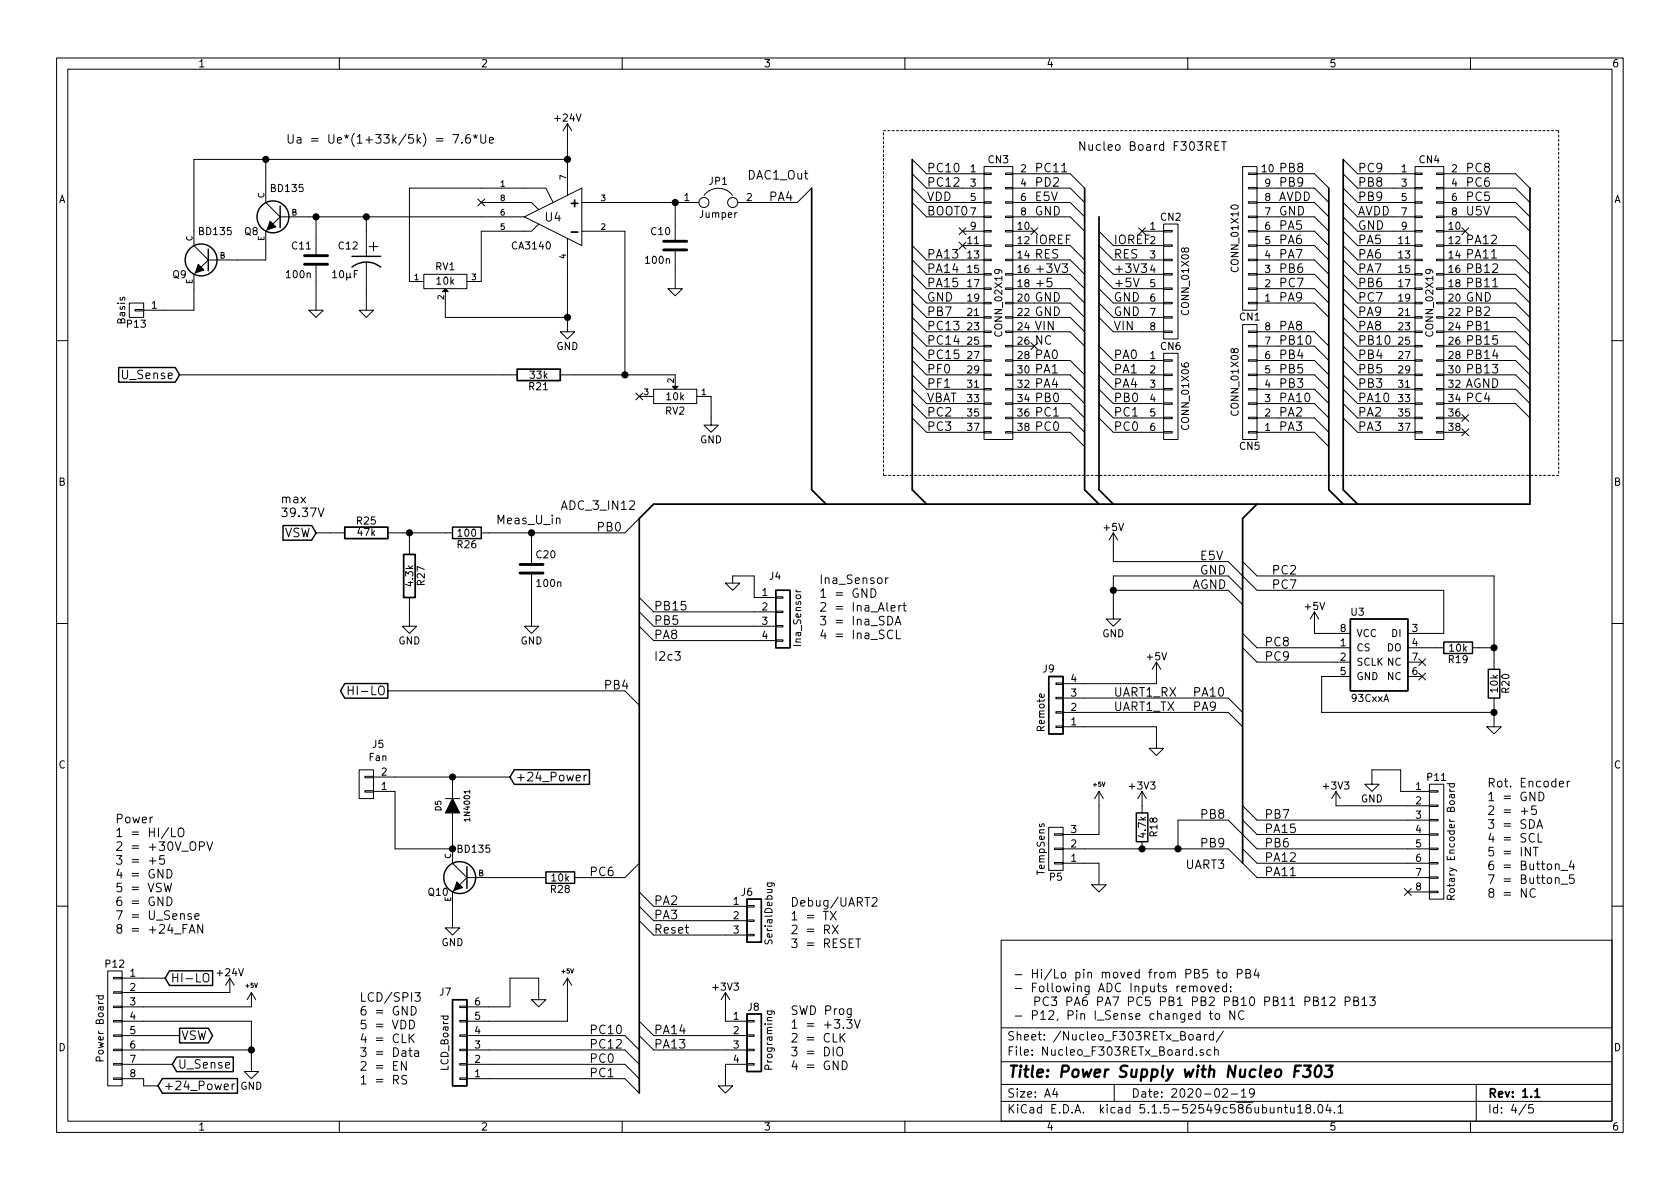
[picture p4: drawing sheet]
<svg xmlns="http://www.w3.org/2000/svg" width="297mm" height="210mm" viewBox="0 0 297 210" stroke-linecap="round" stroke-linejoin="round" font-family="sans-serif">
<defs><g id="words">
<g font-size="2.8">
<text x="65.2" y="44.5">+</text>
<text x="178" y="190.5">Title: Power Supply with Nucleo F303</text>
</g>
<g font-size="2.1">
<text x="59.7" y="25.4">Ua = Ue*(1+33k/5k) = 7.6*Ue</text>
<text x="190.5" y="26.7">Nucleo Board F303RET</text>
<text x="132.1" y="31.7">DAC1_Out</text>
<text x="135.9" y="35.6">PA4</text>
<text x="163.8" y="30.5">PC10</text>
<text x="163.8" y="33">PC12</text>
<text x="163.8" y="35.6">VDD</text>
<text x="182.9" y="35.6">E5V</text>
<text x="182.9" y="33">PD2</text>
<text x="182.9" y="30.5">PC11</text>
<text x="226.1" y="35.6">AVDD</text>
<text x="226.1" y="33">PB9</text>
<text x="226.1" y="30.5">PB8</text>
<text x="240" y="30.5">PC9</text>
<text x="240" y="33">PB8</text>
<text x="240" y="35.6">PB9</text>
<text x="259.1" y="30.5">PC8</text>
<text x="259.1" y="33">PC6</text>
<text x="259.1" y="35.6">PC5</text>
<text x="96.4" y="39.2">U4</text>
<text x="101" y="36.6">+</text>
<text x="101.2" y="41.7">-</text>
<text x="163.8" y="38.1">BOOT0</text>
<text x="182.9" y="38.1">GND</text>
<text x="226.1" y="40.6">PA5</text>
<text x="226.1" y="38.1">GND</text>
<text x="240" y="40.6">GND</text>
<text x="240" y="38.1">AVDD</text>
<text x="259.1" y="38.1">U5V</text>
<text x="163.8" y="45.7">PA13</text>
<text x="182.9" y="43.2">IOREF</text>
<text x="182.9" y="45.7">RES</text>
<text x="196.8" y="45.7">RES</text>
<text x="196.8" y="43.2">IOREF</text>
<text x="226.1" y="45.7">PA7</text>
<text x="226.1" y="43.2">PA6</text>
<text x="240" y="43.2">PA5</text>
<text x="240" y="45.7">PA6</text>
<text x="259.1" y="43.2">PA12</text>
<text x="259.1" y="45.7">PA11</text>
<text x="163.8" y="48.3">PA14</text>
<text x="163.8" y="50.8">PA15</text>
<text x="163.8" y="53.3">GND</text>
<text x="182.9" y="53.3">GND</text>
<text x="182.9" y="50.8">+5</text>
<text x="182.9" y="48.3">+3V3</text>
<text x="196.8" y="53.3">GND</text>
<text x="196.8" y="50.8">+5V</text>
<text x="196.8" y="48.3">+3V3</text>
<text x="226.1" y="50.8">PC7</text>
<text x="226.1" y="48.3">PB6</text>
<text x="226.1" y="53.3">PA9</text>
<text x="240" y="53.3">PC7</text>
<text x="240" y="50.8">PB6</text>
<text x="240" y="48.3">PA7</text>
<text x="259.1" y="50.8">PB11</text>
<text x="259.1" y="53.3">GND</text>
<text x="259.1" y="48.3">PB12</text>
<text x="163.8" y="55.9">PB7</text>
<text x="163.8" y="58.4">PC13</text>
<text x="182.9" y="58.4">VIN</text>
<text x="182.9" y="55.9">GND</text>
<text x="196.8" y="55.9">GND</text>
<text x="196.8" y="58.4">VIN</text>
<text x="226.1" y="58.4">PA8</text>
<text x="240" y="58.4">PA8</text>
<text x="240" y="55.9">PA9</text>
<text x="259.1" y="55.9">PB2</text>
<text x="259.1" y="58.4">PB1</text>
<text x="163.8" y="63.5">PC15</text>
<text x="163.8" y="61">PC14</text>
<text x="182.9" y="63.5">PA0</text>
<text x="182.9" y="61">NC</text>
<text x="196.8" y="63.5">PA0</text>
<text x="226.1" y="63.5">PB4</text>
<text x="226.1" y="61">PB10</text>
<text x="240" y="63.5">PB4</text>
<text x="240" y="61">PB10</text>
<text x="259.1" y="61">PB15</text>
<text x="259.1" y="63.5">PB14</text>
<text x="21.9" y="67.1">U_Sense</text>
<text x="163.8" y="71.1">VBAT</text>
<text x="163.8" y="68.6">PF1</text>
<text x="163.8" y="66">PF0</text>
<text x="182.9" y="66">PA1</text>
<text x="182.9" y="71.1">PB0</text>
<text x="182.9" y="68.6">PA4</text>
<text x="196.8" y="66">PA1</text>
<text x="196.8" y="71.1">PB0</text>
<text x="196.8" y="68.6">PA4</text>
<text x="226.1" y="71.1">PA10</text>
<text x="226.1" y="68.6">PB3</text>
<text x="226.1" y="66">PB5</text>
<text x="240" y="71.1">PA10</text>
<text x="240" y="68.6">PB3</text>
<text x="240" y="66">PB5</text>
<text x="259.1" y="66">PB13</text>
<text x="259.1" y="68.6">AGND</text>
<text x="259.1" y="71.1">PC4</text>
<text x="163.8" y="73.7">PC2</text>
<text x="163.8" y="76.2">PC3</text>
<text x="182.9" y="76.2">PC0</text>
<text x="182.9" y="73.7">PC1</text>
<text x="196.8" y="76.2">PC0</text>
<text x="196.8" y="73.7">PC1</text>
<text x="226.1" y="76.2">PA3</text>
<text x="226.1" y="73.7">PA2</text>
<text x="240" y="76.2">PA3</text>
<text x="240" y="73.7">PA2</text>
<text x="49.5" y="89">max</text>
<text x="49.5" y="91.4">39.37V</text>
<text x="50.1" y="95">VSW</text>
<text x="87.6" y="92.7">Meas_U_in</text>
<text x="99.1" y="90.2">ADC_3_IN12</text>
<text x="105.4" y="94">PB0</text>
<text x="212.1" y="99.1">E5V</text>
<text x="212.1" y="101.6">GND</text>
<text x="224.8" y="101.6">PC2</text>
<text x="115.6" y="107.9">PB15</text>
<text x="144.8" y="103.3">Ina_Sensor</text>
<text x="144.8" y="105.7">1 = GND</text>
<text x="210.8" y="104.1">AGND</text>
<text x="224.8" y="104.1">PC7</text>
<text x="115.6" y="113">PA8</text>
<text x="115.6" y="110.5">PB5</text>
<text x="144.8" y="108.1">2 = Ina_Alert</text>
<text x="144.8" y="110.6">3 = Ina_SDA</text>
<text x="144.8" y="113">4 = Ina_SCL</text>
<text x="115.6" y="116.8">I2c3</text>
<text x="223.5" y="116.8">PC9</text>
<text x="223.5" y="114.3">PC8</text>
<text x="62.6" y="122.9">HI-LO</text>
<text x="106.7" y="121.9">PB4</text>
<text x="196.8" y="125.7">UART1_TX</text>
<text x="196.8" y="123.2">UART1_RX</text>
<text x="210.8" y="125.7">PA9</text>
<text x="210.8" y="123.2">PA10</text>
<text x="91.1" y="138.2">+24_Power</text>
<text x="262.9" y="139.2">Rot. Encoder</text>
<text x="262.9" y="141.7">1 = GND</text>
<text x="20.3" y="145.6">Power</text>
<text x="20.3" y="148">1 = HI/LO</text>
<text x="212.1" y="149.9">PB9</text>
<text x="212.1" y="144.8">PB8</text>
<text x="223.5" y="149.9">PB6</text>
<text x="223.5" y="144.8">PB7</text>
<text x="223.5" y="147.3">PA15</text>
<text x="262.9" y="144.1">2 = +5</text>
<text x="262.9" y="146.6">3 = SDA</text>
<text x="262.9" y="149">4 = SCL</text>
<text x="20.3" y="150.5">2 = +30V_OPV</text>
<text x="20.3" y="152.9">3 = +5</text>
<text x="20.3" y="155.3">4 = GND</text>
<text x="104.1" y="154.9">PC6</text>
<text x="209.5" y="153.7">UART3</text>
<text x="223.5" y="152.4">PA12</text>
<text x="223.5" y="154.9">PA11</text>
<text x="262.9" y="151.4">5 = INT</text>
<text x="262.9" y="153.9">6 = Button_4</text>
<text x="20.3" y="157.8">5 = VSW</text>
<text x="20.3" y="160.2">6 = GND</text>
<text x="115.6" y="160">PA2</text>
<text x="139.7" y="160.3">Debug/UART2</text>
<text x="262.9" y="156.3">7 = Button_5</text>
<text x="262.9" y="158.7">8 = NC</text>
<text x="20.3" y="162.7">7 = U_Sense</text>
<text x="20.3" y="165.1">8 = +24_FAN</text>
<text x="115.6" y="165.1">Reset</text>
<text x="115.6" y="162.6">PA3</text>
<text x="139.7" y="162.8">1 = TX</text>
<text x="139.7" y="165.2">2 = RX</text>
<text x="139.7" y="167.6">3 = RESET</text>
<text x="30.1" y="173.7">HI-LO</text>
<text x="179.1" y="173">- Hi/Lo pin moved from PB5 to PB4</text>
<text x="63.5" y="177.1">LCD/SPI3</text>
<text x="63.5" y="179.6">6 = GND</text>
<text x="139.7" y="179.5">SWD Prog</text>
<text x="179.1" y="175.5">- Following ADC Inputs removed:</text>
<text x="180.8" y="177.9">PC3 PA6 PA7 PC5 PB1 PB2 PB10 PB11 PB12 PB13</text>
<text x="32" y="183.9">VSW</text>
<text x="63.5" y="182">5 = VDD</text>
<text x="63.5" y="184.4">4 = CLK</text>
<text x="104.1" y="185.4">PC12</text>
<text x="104.1" y="182.9">PC10</text>
<text x="115.6" y="182.9">PA14</text>
<text x="115.6" y="185.4">PA13</text>
<text x="139.7" y="181.9">1 = +3.3V</text>
<text x="139.7" y="184.3">2 = CLK</text>
<text x="178" y="184">Sheet: /Nucleo_F303RETx_Board/</text>
<text x="179.1" y="180.3">- P12, Pin I_Sense changed to NC</text>
<text x="31.4" y="189">U_Sense</text>
<text x="63.5" y="186.9">3 = Data</text>
<text x="63.5" y="189.3">2 = EN</text>
<text x="63.5" y="191.8">1 = RS</text>
<text x="104.1" y="190.5">PC1</text>
<text x="104.1" y="188">PC0</text>
<text x="139.7" y="186.8">3 = DIO</text>
<text x="139.7" y="189.2">4 = GND</text>
<text x="178" y="186.7">File: Nucleo_F303RETx_Board.sch</text>
<text x="28.9" y="192.8">+24_Power</text>
<text x="178" y="196.9">KiCad E.D.A. kicad 5.1.5-52549c586ubuntu18.04.1</text>
<text x="178" y="194.1">Size: A4</text>
<text x="200" y="194.1">Date: 2020-02-19</text>
<text x="263" y="194.1">Rev: 1.1</text>
<text x="263" y="196.9">Id: 4/5</text>
</g>
<g font-size="1.8">
<text x="35" y="11.9">1</text>
<text x="85" y="11.9">2</text>
<text x="135" y="11.9">3</text>
<text x="185" y="11.9">4</text>
<text x="235" y="11.9">5</text>
<text x="285" y="11.9">6</text>
<text x="98.2" y="21.5">+24V</text>
<text x="174.8" y="28.9">CN3</text>
<text x="251" y="28.9">CN4</text>
<text x="10.4" y="35.9">A</text>
<text x="48" y="34">BD135</text>
<text x="121" y="35.6">1</text>
<text x="125.4" y="32.7">JP1</text>
<text x="132" y="35.6">2</text>
<text x="171.6" y="30.5">1</text>
<text x="171.6" y="33">3</text>
<text x="171.6" y="35.6">5</text>
<text x="180.5" y="30.5">2</text>
<text x="180.5" y="33">4</text>
<text x="180.5" y="35.6">6</text>
<text x="223.2" y="30.5">10</text>
<text x="223.7" y="35.6">8</text>
<text x="223.7" y="33">9</text>
<text x="247.8" y="30.5">1</text>
<text x="247.8" y="33">3</text>
<text x="247.8" y="35.6">5</text>
<text x="256.7" y="30.5">2</text>
<text x="256.7" y="33">4</text>
<text x="256.7" y="35.6">6</text>
<text x="285.4" y="35.9">A</text>
<text x="35.3" y="41.6">BD135</text>
<text x="43.3" y="41.6">Q8</text>
<text x="115.2" y="41.6">C10</text>
<text x="123.8" y="38.5">Jumper</text>
<text x="171.6" y="38.1">7</text>
<text x="171.6" y="40.6">9</text>
<text x="180" y="40.6">10</text>
<text x="180.5" y="38.1">8</text>
<text x="203.4" y="40.6">1</text>
<text x="205.3" y="39">CN2</text>
<text x="223.7" y="40.6">6</text>
<text x="223.7" y="38.1">7</text>
<text x="247.8" y="38.1">7</text>
<text x="247.8" y="40.6">9</text>
<text x="256.2" y="40.6">10</text>
<text x="256.7" y="38.1">8</text>
<text x="51.7" y="44.1">C11</text>
<text x="59.9" y="44.1">C12</text>
<text x="77" y="47.8">RV1</text>
<text x="90.7" y="44.1">CA3140</text>
<text x="114.3" y="46.7">100n</text>
<text x="171.1" y="43.2">11</text>
<text x="171.1" y="45.7">13</text>
<text x="180" y="43.2">12</text>
<text x="180" y="45.7">14</text>
<text x="203.4" y="43.2">2</text>
<text x="203.4" y="45.7">3</text>
<text x="219" y="47.8" transform="rotate(-90 219 47.8)">CONN_01X10</text>
<text x="223.7" y="45.7">4</text>
<text x="223.7" y="43.2">5</text>
<text x="247.3" y="43.2">11</text>
<text x="247.3" y="45.7">13</text>
<text x="256.2" y="43.2">12</text>
<text x="256.2" y="45.7">14</text>
<text x="30.6" y="49.2">Q9</text>
<text x="50.8" y="49.2">100n</text>
<text x="59" y="49.2">10µF</text>
<text x="77.3" y="50.3">10k</text>
<text x="171.1" y="48.3">15</text>
<text x="171.1" y="50.8">17</text>
<text x="171.1" y="53.3">19</text>
<text x="180" y="48.3">16</text>
<text x="180" y="50.8">18</text>
<text x="180" y="53.3">20</text>
<text x="203.4" y="48.3">4</text>
<text x="203.4" y="50.8">5</text>
<text x="203.4" y="53.3">6</text>
<text x="223.7" y="53.3">1</text>
<text x="223.7" y="50.8">2</text>
<text x="223.7" y="48.3">3</text>
<text x="247.3" y="48.3">15</text>
<text x="247.3" y="50.8">17</text>
<text x="247.3" y="53.3">19</text>
<text x="256.2" y="48.3">16</text>
<text x="256.2" y="50.8">18</text>
<text x="256.2" y="53.3">20</text>
<text x="22.1" y="57.2" transform="rotate(-90 22.1 57.2)">Basis</text>
<text x="22.5" y="58">P13</text>
<text x="26.8" y="54.6">1</text>
<text x="171.1" y="55.9">21</text>
<text x="171.1" y="58.4">23</text>
<text x="177.2" y="59.2" transform="rotate(-90 177.2 59.2)">CONN_02X19</text>
<text x="180" y="55.9">22</text>
<text x="180" y="58.4">24</text>
<text x="203.4" y="55.9">7</text>
<text x="203.4" y="58.4">8</text>
<text x="210.2" y="55.4" transform="rotate(-90 210.2 55.4)">CONN_01X08</text>
<text x="219.2" y="56.7">CN1</text>
<text x="223.7" y="58.4">8</text>
<text x="247.3" y="55.9">21</text>
<text x="247.3" y="58.4">23</text>
<text x="253.4" y="59.2" transform="rotate(-90 253.4 59.2)">CONN_02X19</text>
<text x="256.2" y="55.9">22</text>
<text x="256.2" y="58.4">24</text>
<text x="98.4" y="61.9">GND</text>
<text x="171.1" y="61">25</text>
<text x="171.1" y="63.5">27</text>
<text x="180" y="61">26</text>
<text x="180" y="63.5">28</text>
<text x="203.4" y="63.5">1</text>
<text x="205.3" y="61.9">CN6</text>
<text x="223.7" y="63.5">6</text>
<text x="223.7" y="61">7</text>
<text x="247.3" y="61">25</text>
<text x="247.3" y="63.5">27</text>
<text x="256.2" y="61">26</text>
<text x="256.2" y="63.5">28</text>
<text x="93.6" y="69">R21</text>
<text x="93.8" y="67">33k</text>
<text x="117.9" y="70.8">10k</text>
<text x="171.1" y="66">29</text>
<text x="171.1" y="68.6">31</text>
<text x="171.1" y="71.1">33</text>
<text x="180" y="66">30</text>
<text x="180" y="68.6">32</text>
<text x="180" y="71.1">34</text>
<text x="203.4" y="66">2</text>
<text x="203.4" y="68.6">3</text>
<text x="203.4" y="71.1">4</text>
<text x="223.7" y="71.1">3</text>
<text x="223.7" y="68.6">4</text>
<text x="223.7" y="66">5</text>
<text x="247.3" y="66">29</text>
<text x="247.3" y="68.6">31</text>
<text x="247.3" y="71.1">33</text>
<text x="256.2" y="66">30</text>
<text x="256.2" y="68.6">32</text>
<text x="256.2" y="71.1">34</text>
<text x="117.7" y="73.3">RV2</text>
<text x="171.1" y="73.7">35</text>
<text x="171.1" y="76.2">37</text>
<text x="180" y="73.7">36</text>
<text x="180" y="76.2">38</text>
<text x="203.4" y="73.7">5</text>
<text x="203.4" y="76.2">6</text>
<text x="210.2" y="75.7" transform="rotate(-90 210.2 75.7)">CONN_01X06</text>
<text x="219" y="73.2" transform="rotate(-90 219 73.2)">CONN_01X08</text>
<text x="223.7" y="76.2">1</text>
<text x="223.7" y="73.7">2</text>
<text x="247.3" y="73.7">35</text>
<text x="247.3" y="76.2">37</text>
<text x="256.2" y="73.7">36</text>
<text x="256.2" y="76.2">38</text>
<text x="123.8" y="78.4">GND</text>
<text x="219.2" y="79.5">CN5</text>
<text x="10.4" y="85.9">B</text>
<text x="285.4" y="85.9">B</text>
<text x="63.1" y="92.8">R25</text>
<text x="63.3" y="94.8">47k</text>
<text x="81.1" y="94.9">100</text>
<text x="195.2" y="93.9">+5V</text>
<text x="80.9" y="96.9">R26</text>
<text x="94.9" y="98.7">C20</text>
<text x="73.1" y="103.6" transform="rotate(-90 73.1 103.6)">4.3k</text>
<text x="75.1" y="103.5" transform="rotate(-90 75.1 103.5)">R27</text>
<text x="95.1" y="103.8">100n</text>
<text x="134.8" y="105.4">1</text>
<text x="134.8" y="107.9">2</text>
<text x="136.1" y="102.5">J4</text>
<text x="230.8" y="107.9">+5V</text>
<text x="70.4" y="114">GND</text>
<text x="92" y="114">GND</text>
<text x="134.8" y="110.5">3</text>
<text x="134.8" y="113">4</text>
<text x="194.9" y="112.7">GND</text>
<text x="237" y="111.8">8</text>
<text x="238.9" y="108.9">U3</text>
<text x="239.8" y="112.6">VCC</text>
<text x="246.1" y="112.6">DI</text>
<text x="249.7" y="111.8">3</text>
<text x="141.7" y="114.1" transform="rotate(-90 141.7 114.1)">Ina_Sensor</text>
<text x="184.5" y="118.9">J9</text>
<text x="202.9" y="116.8">+5V</text>
<text x="237" y="114.3">1</text>
<text x="237" y="116.8">2</text>
<text x="237" y="119.4">5</text>
<text x="239.8" y="115.2">CS</text>
<text x="239.8" y="117.7">SCLK NC</text>
<text x="245.3" y="115.2">DO</text>
<text x="249.7" y="114.3">4</text>
<text x="249.7" y="119.4">6</text>
<text x="249.7" y="116.8">7</text>
<text x="256.2" y="117.3">R19</text>
<text x="256.3" y="115.2">10k</text>
<text x="189.4" y="125.7">2</text>
<text x="189.4" y="123.2">3</text>
<text x="189.4" y="120.6">4</text>
<text x="239" y="124.1">93CxxA</text>
<text x="239.8" y="120.3">GND</text>
<text x="245.3" y="120.3">NC</text>
<text x="264.8" y="122.4" transform="rotate(-90 264.8 122.4)">10k</text>
<text x="266.9" y="122.5" transform="rotate(-90 266.9 122.5)">R20</text>
<text x="184.7" y="129.2" transform="rotate(-90 184.7 129.2)">Remote</text>
<text x="189.4" y="128.3">1</text>
<text x="10.4" y="135.9">C</text>
<text x="65.3" y="134.6">Fan</text>
<text x="65.9" y="132.3">J5</text>
<text x="67.5" y="137.2">2</text>
<text x="285.4" y="135.9">C</text>
<text x="67.5" y="139.7">1</text>
<text x="199.8" y="139.6">+3V3</text>
<text x="234.1" y="139.6">+3V3</text>
<text x="240.6" y="141.9">GND</text>
<text x="250.3" y="139.7">1</text>
<text x="250.3" y="142.2">2</text>
<text x="252.4" y="138.1">P11</text>
<text x="189.4" y="149.9">2</text>
<text x="189.4" y="147.3">3</text>
<text x="202.6" y="148" transform="rotate(-90 202.6 148)">4.7k</text>
<text x="204.6" y="147.9" transform="rotate(-90 204.6 147.9)">R18</text>
<text x="250.3" y="144.8">3</text>
<text x="250.3" y="147.3">4</text>
<text x="250.3" y="149.9">5</text>
<text x="81.1" y="150.8">BD135</text>
<text x="97.6" y="155.9">10k</text>
<text x="184.7" y="154.6" transform="rotate(-90 184.7 154.6)">TempSens</text>
<text x="185.6" y="155.7">P5</text>
<text x="189.4" y="152.4">1</text>
<text x="250.3" y="152.4">6</text>
<text x="250.3" y="154.9">7</text>
<text x="75.8" y="158.4">Q10</text>
<text x="97.4" y="157.9">R28</text>
<text x="129.7" y="160">1</text>
<text x="131.1" y="158.4">J6</text>
<text x="250.3" y="157.5">8</text>
<text x="257.2" y="158.2" transform="rotate(-90 257.2 158.2)">Rotary Encoder Board</text>
<text x="78.1" y="167.3">GND</text>
<text x="129.7" y="162.6">2</text>
<text x="129.7" y="165.1">3</text>
<text x="136.6" y="166.7" transform="rotate(-90 136.6 166.7)">SerialDebug</text>
<text x="18.7" y="171.1">P12</text>
<text x="23" y="172.7">1</text>
<text x="38.6" y="172.6">+24V</text>
<text x="23" y="175.3">2</text>
<text x="23" y="177.8">3</text>
<text x="77.8" y="176.1">J7</text>
<text x="84" y="177.8">6</text>
<text x="126.2" y="175.2">+3V3</text>
<text x="132.3" y="178.7">J8</text>
<text x="10.4" y="185.9">D</text>
<text x="23" y="180.3">4</text>
<text x="23" y="182.9">5</text>
<text x="23" y="185.4">6</text>
<text x="84" y="185.4">3</text>
<text x="84" y="182.9">4</text>
<text x="84" y="180.3">5</text>
<text x="129.7" y="180.3">1</text>
<text x="129.7" y="182.9">2</text>
<text x="129.7" y="185.4">3</text>
<text x="285.4" y="185.9">D</text>
<text x="18.3" y="187.3" transform="rotate(-90 18.3 187.3)">Power Board</text>
<text x="23" y="188">7</text>
<text x="23" y="190.5">8</text>
<text x="79.3" y="189.2" transform="rotate(-90 79.3 189.2)">LCD_Board</text>
<text x="84" y="190.5">1</text>
<text x="84" y="188">2</text>
<text x="129.7" y="188">4</text>
<text x="136.6" y="188.9" transform="rotate(-90 136.6 188.9)">Programing</text>
<text x="42.5" y="192.7">GND</text>
<text x="35" y="199.9">1</text>
<text x="85" y="199.9">2</text>
<text x="135" y="199.9">3</text>
<text x="185" y="199.9">4</text>
<text x="235" y="199.9">5</text>
<text x="285" y="199.9">6</text>
</g>
<g font-size="1.4">
<text x="46.7" y="35" transform="rotate(-90 46.7 35)">C</text>
<text x="88.5" y="33">1</text>
<text x="88.5" y="35.6">8</text>
<text x="100.1" y="31.7" transform="rotate(-90 100.1 31.7)">7</text>
<text x="106.3" y="35.6">3</text>
<text x="51.6" y="38.1">B</text>
<text x="88.5" y="40.6">5</text>
<text x="88.5" y="38.1">6</text>
<text x="106.3" y="40.6">2</text>
<text x="34" y="42.7" transform="rotate(-90 34 42.7)">C</text>
<text x="38.9" y="45.7">B</text>
<text x="46.7" y="42.6" transform="rotate(-90 46.7 42.6)">E</text>
<text x="100.1" y="45.7" transform="rotate(-90 100.1 45.7)">4</text>
<text x="34" y="50.2" transform="rotate(-90 34 50.2)">E</text>
<text x="73.3" y="49.5">1</text>
<text x="78.5" y="53" transform="rotate(-90 78.5 53)">2</text>
<text x="83.4" y="49.5">3</text>
<text x="113.9" y="69.8">3</text>
<text x="119.1" y="67.7" transform="rotate(-90 119.1 67.7)">2</text>
<text x="124.1" y="69.8">1</text>
<text x="78" y="143.4" transform="rotate(-90 78 143.4)">D5</text>
<text x="83.1" y="145" transform="rotate(-90 83.1 145)">1N4001</text>
<text x="79.8" y="151.9" transform="rotate(-90 79.8 151.9)">C</text>
<text x="84.6" y="154.9">B</text>
<text x="79.8" y="159.5" transform="rotate(-90 79.8 159.5)">E</text>
</g>
<g font-size="1.1">
<text x="193.3" y="139.1">+5V</text>
<text x="99.4" y="172.1">+5V</text>
<text x="43.5" y="174.7">+5V</text>
</g>
</g></defs>
<g fill="none" stroke="#000" stroke-width=".18">
<path d="M10 10.3h277v189.9h-277zM12 12.2h273v186.1h-273zM60 10.3v1.9M110 10.3v1.9M160 10.3v1.9M210 10.3v1.9M260 10.3v1.9M47 28.2v7.6l2.5 2.5M49.5 38.3l-1.2 1.3M49.5 38.3h43.2M51 23.8v1.4a.48 .48 0 0 0 .8 0v-1.4M52.6 24.4h.5l.1 .9"/>
<path d="M53.2 24.7h-.5a.31 .31 0 0 0-.2 .3 .31 .31 0 0 0 .2 .3l.5-.1M55.1 24.5h1.2M55.1 24.9h1.2M55.9 38.3v6.7M58.1 23.8l.1 1.4a.48 .48 0 0 0 .8 0v-1.4M64.8 38.3v6.4M84.5 35.2l1.2 1.2M85.1 35.8h8.9l1.2 1.3M85.7 35.2l-1.2 1.2M92.7 38.3l10.2-5v10.1zM95.2 39.6l-1.2 1.3h-8.9v8.9h-2.6M97.8 35.8l-1.3-2.5h-24.1v16.5h2.5"/>
<path d="M100.3 21.8l-.7 1.3M100.3 21.8v12.7M100.3 21.8l.8 1.3M100.3 28.2h-66v15.2l2.5 2.6M102.9 35.8h20.7M119.4 35.8v6.6M124.5 34.5a3.2 3.2 0 0 1 5 0M143.5 33.3l-2.5 2.5h-10.6M161.3 30.7l2.5 2.6h10.2M161.3 33.3l2.5 2.5h10.2M161.3 35.8l2.5 2.5h10.2M161.3 28.2l2.5 2.5h10.2"/>
<path d="M174 38.2h1.3v.3h-1.3zM174 35.7h1.3v.2h-1.3zM174 33.1h1.3v.3h-1.3zM174 30.6h1.3v.3h-1.3zM174 29.5h5.1v48.2h-5.1zM177.8 38.2h1.3v.3h-1.3zM177.8 35.7h1.3v.2h-1.3zM177.8 33.1h1.3v.3h-1.3zM177.8 30.6h1.3v.3h-1.3zM179.1 33.3h10.1l2.6 2.5M179.1 35.8h10.1l2.6 2.5M179.1 38.3h10.1l2.6 2.6"/>
<path d="M179.1 30.7h10.1l2.6 2.6M187.7 30.4h.9M205.7 39.6h2.6v20.3h-2.6zM213.3 25.9l.7-.1 .1-.2v-.4l-.2-.1h-.6v1.5M213.6 25.9l.5 .7M214.8 25.8h.5M215.5 25.1h-.7v1.5h.7M216 25.1h.8M216.4 25.1v1.5M219.7 29.5h2.5v25.4h-2.5zM220.7 30.6h1.5v.3h-1.5zM220.7 33.1h1.5v.3h-1.5z"/>
<path d="M220.7 35.7h1.5v.2h-1.5zM220.7 38.2h1.5v.3h-1.5zM222.2 33.3h10.2l2.5 2.5M222.2 35.8h10.2l2.5 2.5M222.2 38.3h10.2l2.5 2.6M222.2 30.7h10.2l2.5 2.6M237.5 30.7l2.5 2.6h10.2M237.5 38.3l2.5 2.6h10.2M237.5 33.3l2.5 2.5h10.2M237.5 35.8l2.5 2.5h10.2M237.5 28.2l2.5 2.5h10.2M250.2 38.2h1.3v.3h-1.3z"/>
<path d="M250.2 35.7h1.3v.2h-1.3zM250.2 33.1h1.3v.3h-1.3zM250.2 30.6h1.3v.3h-1.3zM250.2 29.5h5.1v48.2h-5.1zM254 38.2h1.3v.3h-1.3zM254 35.7h1.3v.2h-1.3zM254 33.1h1.3v.3h-1.3zM254 30.6h1.3v.3h-1.3zM255.3 33.3h12.7l2.5 2.5M255.3 35.8h12.7l2.5 2.5M255.3 38.3h12.7l2.5 2.6M255.3 30.7h12.7l2.5 2.6"/>
<path d="M22.9 53.6h2.5v2.5h-2.5zM23.9 54.7h1.5v.3h-1.5zM34.5 48.3l-.2 .2v6.4h-8.9M36.8 46l-1.2 1.2M47.2 40.6l-.2 .3v5.1h-10.2M54.6 54.9h2.5l-1.2 1.2zM55.9 47v7.9M63.5 54.9h2.5l-1.2 1.2zM64.8 46.5v8.4M74.9 48.5h7.6v2.5h-7.6zM78.7 51.6v4.5h21.6M100.3 42.2v16.5h1.3l-1.3 1.2-1.2-1.2h1.2"/>
<path d="M102.9 40.9h7.6v25.4M118.1 51h2.5l-1.2 1.3zM119.4 44.4v6.6M161.3 43.4l2.5 2.6h10.2M161.3 46l2.5 2.5h10.2M161.3 48.5l2.5 2.5h10.2M161.3 51l2.5 2.6h10.2M161.3 53.6l2.5 2.5h10.2M161.3 56.1l2.5 2.6h10.2M161.3 58.7l2.5 2.5h10.2M169.6 40.3l1.2 1.2M169.6 42.8l1.2 1.2"/>
<path d="M170.2 40.9h3.8M170.2 43.4h3.8M170.8 40.3l-1.2 1.2M170.8 42.8l-1.2 1.2M174 58.5h1.3v.3h-1.3zM174 56h1.3v.3h-1.3zM174 53.5h1.3v.2h-1.3zM174 50.9h1.3v.3h-1.3zM174 48.4h1.3v.2h-1.3zM174 45.8h1.3v.3h-1.3zM174 43.3h1.3v.3h-1.3zM174 40.8h1.3v.2h-1.3z"/>
<path d="M177.8 58.5h1.3v.3h-1.3zM177.8 56h1.3v.3h-1.3zM177.8 53.5h1.3v.2h-1.3zM177.8 50.9h1.3v.3h-1.3zM177.8 48.4h1.3v.2h-1.3zM177.8 45.8h1.3v.3h-1.3zM177.8 43.3h1.3v.3h-1.3zM177.8 40.8h1.3v.2h-1.3zM179.1 40.9h3.8M179.1 46h10.1l2.6 2.5M179.1 43.4h10.1l2.6 2.6M179.1 48.5h10.1l2.6 2.5"/>
<path d="M179.1 51h10.1l2.6 2.6M179.1 53.6h10.1l2.6 2.5M179.1 56.1h10.1l2.6 2.6M179.1 58.7h10.1l2.6 2.5M182.3 40.3l1.2 1.2M183.5 40.3l-1.2 1.2M185.9 49.2h-.7l-.1 .7 .2-.1h.6l.1 .3-.1 .5-.2 .1h-.4l-.2-.1M187.8 46.7h.9l-.5 .5 .5 .2v.6l-.2 .2h-.5l-.2-.2M194.3 43.4l2.5 2.6h8.9M194.3 40.9l2.5 2.5h8.9M194.3 46l2.5 2.5h8.9M194.3 48.5l2.5 2.5h8.9"/>
<path d="M194.3 51l2.5 2.6h8.9M194.3 53.6l2.5 2.5h8.9M194.3 56.1l2.5 2.6h8.9M200.4 49.2l.5 1.5 .5-1.5M201.3 40.3l1.2 1.2M201.8 46.7h.9l-.5 .5 .4 .2v.6l-.2 .2h-.4l-.2-.2M201.9 40.9h3.8M202.5 40.3l-1.2 1.2M205.7 58.5h1.6v.3h-1.6zM205.7 56h1.6v.3h-1.6zM205.7 53.5h1.6v.2h-1.6zM205.7 50.9h1.6v.3h-1.6z"/>
<path d="M205.7 48.4h1.6v.2h-1.6zM205.7 45.8h1.6v.3h-1.6zM205.7 43.3h1.6v.3h-1.6zM205.7 40.8h1.6v.2h-1.6zM219.7 57.4h2.5v20.3h-2.5zM220.7 58.5h1.5v.3h-1.5zM220.7 40.8h1.5v.2h-1.5zM220.7 43.3h1.5v.3h-1.5zM220.7 45.8h1.5v.3h-1.5zM220.7 48.4h1.5v.2h-1.5zM220.7 50.9h1.5v.3h-1.5zM220.7 53.5h1.5v.2h-1.5z"/>
<path d="M222.2 40.9h10.2l2.5 2.5M222.2 46h10.2l2.5 2.5M222.2 43.4h10.2l2.5 2.6M222.2 48.5h10.2l2.5 2.5M222.2 51h10.2l2.5 2.6M222.2 53.6h10.2l2.5 2.5M222.2 58.7h10.2l2.5 2.5M237.5 43.4l2.5 2.6h10.2M237.5 40.9l2.5 2.5h10.2M237.5 46l2.5 2.5h10.2M237.5 48.5l2.5 2.5h10.2M237.5 51l2.5 2.6h10.2"/>
<path d="M237.5 53.6l2.5 2.5h10.2M237.5 56.1l2.5 2.6h10.2M237.5 58.7l2.5 2.5h10.2M250.2 58.5h1.3v.3h-1.3zM250.2 56h1.3v.3h-1.3zM250.2 53.5h1.3v.2h-1.3zM250.2 50.9h1.3v.3h-1.3zM250.2 48.4h1.3v.2h-1.3zM250.2 45.8h1.3v.3h-1.3zM250.2 43.3h1.3v.3h-1.3zM250.2 40.8h1.3v.2h-1.3zM254 58.5h1.3v.3h-1.3z"/>
<path d="M254 56h1.3v.3h-1.3zM254 53.5h1.3v.2h-1.3zM254 50.9h1.3v.3h-1.3zM254 48.4h1.3v.2h-1.3zM254 45.8h1.3v.3h-1.3zM254 43.3h1.3v.3h-1.3zM254 40.8h1.3v.2h-1.3zM255.3 40.9h3.8M255.3 46h12.7l2.5 2.5M255.3 43.4h12.7l2.5 2.6M255.3 48.5h12.7l2.5 2.5M255.3 51h12.7l2.5 2.6"/>
<path d="M255.3 53.6h12.7l2.5 2.5M255.3 56.1h12.7l2.5 2.6M255.3 58.7h12.7l2.5 2.5M258.5 40.3l1.2 1.2M259.7 40.3l-1.2 1.2M263.9 50.7h.9M10 60.2h2M31.7 66.3h59.7M99.1 66.3h20.3v2M112.4 69.5l1.2 1.2M113 70.1h2.6M113.6 69.5l-1.2 1.2"/>
<path d="M115.6 68.8h7.6v2.6h-7.6zM123.2 70.1h2.5v5.1h1.3l-1.3 1.2-1.2-1.2h1.2M161.3 63.7l2.5 2.6h10.2M161.3 61.2l2.5 2.5h10.2M161.3 66.3l2.5 2.5h10.2M161.3 68.8l2.5 2.6h10.2M161.3 71.4l2.5 2.5h10.2M161.3 73.9l2.5 2.5h10.2M174 76.3h1.3v.3h-1.3zM174 73.8h1.3v.2h-1.3zM174 71.2h1.3v.3h-1.3zM174 68.7h1.3v.3h-1.3z"/>
<path d="M174 66.2h1.3v.2h-1.3zM174 63.6h1.3v.3h-1.3zM174 61.1h1.3v.2h-1.3zM177.8 76.3h1.3v.3h-1.3zM177.8 73.8h1.3v.2h-1.3zM177.8 71.2h1.3v.3h-1.3zM177.8 68.7h1.3v.3h-1.3zM177.8 66.2h1.3v.2h-1.3zM177.8 63.6h1.3v.3h-1.3zM177.8 61.1h1.3v.2h-1.3zM179.1 66.3h10.1l2.6 2.5M179.1 61.2h3.8"/>
<path d="M179.1 63.7h10.1l2.6 2.6M179.1 68.8h10.1l2.6 2.6M179.1 71.4h10.1l2.6 2.5M179.1 73.9h10.1l2.6 2.5M179.1 76.4h10.1l2.6 2.6M182.3 60.6l1.2 1.2M183.5 60.6l-1.2 1.2M194.3 63.7l2.5 2.6h8.9M194.3 61.2l2.5 2.5h8.9M194.3 66.3l2.5 2.5h8.9M194.3 68.8l2.5 2.6h8.9M194.3 71.4l2.5 2.5h8.9"/>
<path d="M194.3 73.9l2.5 2.5h8.9M205.7 76.3h1.6v.3h-1.6zM205.7 73.8h1.6v.2h-1.6zM205.7 71.2h1.6v.3h-1.6zM205.7 68.7h1.6v.3h-1.6zM205.7 66.2h1.6v.2h-1.6zM205.7 63.6h1.6v.3h-1.6zM205.7 62.5h2.6v15.2h-2.6zM220.7 61.1h1.5v.2h-1.5zM220.7 63.6h1.5v.3h-1.5zM220.7 66.2h1.5v.2h-1.5zM220.7 68.7h1.5v.3h-1.5z"/>
<path d="M220.7 71.2h1.5v.3h-1.5zM220.7 73.8h1.5v.2h-1.5zM220.7 76.3h1.5v.3h-1.5zM222.2 66.3h10.2l2.5 2.5M222.2 61.2h10.2l2.5 2.5M222.2 63.7h10.2l2.5 2.6M222.2 68.8h10.2l2.5 2.6M222.2 71.4h10.2l2.5 2.5M222.2 73.9h10.2l2.5 2.5M222.2 76.4h10.2l2.5 2.6M237.5 63.7l2.5 2.6h10.2M237.5 61.2l2.5 2.5h10.2"/>
<path d="M237.5 66.3l2.5 2.5h10.2M237.5 68.8l2.5 2.6h10.2M237.5 71.4l2.5 2.5h10.2M237.5 73.9l2.5 2.5h10.2M250.2 76.3h1.3v.3h-1.3zM250.2 73.8h1.3v.2h-1.3zM250.2 71.2h1.3v.3h-1.3zM250.2 68.7h1.3v.3h-1.3zM250.2 66.2h1.3v.2h-1.3zM250.2 63.6h1.3v.3h-1.3zM250.2 61.1h1.3v.2h-1.3zM254 76.3h1.3v.3h-1.3z"/>
<path d="M254 73.8h1.3v.2h-1.3zM254 71.2h1.3v.3h-1.3zM254 68.7h1.3v.3h-1.3zM254 66.2h1.3v.2h-1.3zM254 63.6h1.3v.3h-1.3zM254 61.1h1.3v.2h-1.3zM255.3 66.3h12.7l2.5 2.5M255.3 61.2h12.7l2.5 2.5M255.3 63.7h12.7l2.5 2.6M255.3 68.8h12.7l2.5 2.6M255.3 71.4h12.7l2.5 2.5M255.3 73.9h3.8"/>
<path d="M255.3 76.4h3.8M258.5 73.3l1.2 1.2M258.5 75.8l1.2 1.3M259.7 73.3l-1.2 1.2M259.7 75.8l-1.2 1.3M285 60.2h2M55.9 94.2h5.1M56.3 89.8l.5 1.6 .5-1.6M68.6 94.2h11.4M72.4 94.2v3.8M94 94.2v5.4M98.4 91.7l.2-.1 .3 .1 .1 .9"/>
<path d="M113 91.7l-2.5 2.5h-25.4M196.8 94.2l-.7 1.3M196.8 94.2v5.1h20.4l5 5.1h33.1v7.6h-6.4M196.8 94.2l.8 1.3M219.7 99.3l2.5 2.5h42v16.6M10 110.3h2M72.4 105.7v5h1.3l-1.3 1.3-1.3-1.3h1.3M94 101.6v9.1h1.2l-1.2 1.3-1.3-1.3h1.3M113 105.7l2.6 2.5h21.6M113 108.2l2.6 2.5h21.6M113 110.7l2.6 2.6h21.6M119.3 115.2h1l-.5 .6 .4 .1v.7l-.2 .2h-.4l-.3-.2"/>
<path d="M128.3 103.1h2.5l-1.3 1.3zM129.5 103.1v-1.3h3.8v3.9h3.9M137.2 113.2h1.2v.2h-1.2zM137.2 110.6h1.2v.3h-1.2zM137.2 105.5h1.2v.3h-1.2zM137.2 108.1h1.2v.2h-1.2zM140.7 104.3l.3 .3M154 104.1a.77 .77 0 0 1 .9 .8 .77 .77 0 0 1-.9 .7zM156.6 102.2v1M157 109a.77 .77 0 0 1 .8 .7 .77 .77 0 0 1-.8 .8zM157 102.2l-.3 .1-.1 .2M157.6 107.6l.7-.2-.1-.3h-.4l-.2 .2v.7h.6"/>
<path d="M157.8 111.6a.62 .62 0 0 0-.7 0 .62 .62 0 0 0-.2 .7 .56 .56 0 0 0 .3 .6 .56 .56 0 0 0 .6-.1M158.3 110.5l.5-1.5 .5 1.5M158.4 110.1h.7M158.5 111.4v1.5h.7M158.9 107.1v1M159.4 107.1l-.5 .2M159.6 107.1h.6M159.9 106.5v1.3l.3 .3M196.8 104.4h20.4l2.5 2.5M204.5 117.1l-.8 1.3M204.5 117.1v3.8h-16.5M204.5 117.1l.7 1.3"/>
<path d="M219.7 104.4l-2.5-2.6h-20.4v7.7h1.3l-1.3 1.2-1.2-1.2h1.2M219.7 112l2.5 2.5h16.6M219.7 114.5l2.5 2.6h16.6M232.4 108.2l-.8 1.3M232.4 108.2v3.8h6.4M232.4 108.2l.8 1.3M238.8 119.6h-5.1v6.4h30.5M248.9 114.5h6.4M248.9 117.1h2.6M248.9 119.6h2.6M250.9 119l1.2 1.2M250.9 116.5l1.2 1.2"/>
<path d="M252.1 119l-1.2 1.2M252.1 116.5l-1.2 1.2M260.3 114.5h3.9M285 110.3h2M61.6 121.3v1.6M61.6 122h.8M63.5 136.1h2.5v5.1h-2.5zM64.5 137.3h1.5v.2h-1.5zM64.5 139.8h1.5v.3h-1.5zM66 139.9h3.8v10.2h10.2M66 137.4h24.2M68.6 122.2h41.9l2.5 2.5"/>
<path d="M80 137.4v3.8M83.1 139.7v.6M103.3 137.1v1M103.7 137.1l-.3 .1-.1 .2M186.7 120.8h1.3v.2h-1.3zM186.7 123.3h1.3v.3h-1.3zM186.7 128.4h1.3v.2h-1.3zM186.7 125.9h1.3v.2h-1.3zM188 128.5h16.5v3.8M188 126h29.2l2.5 2.5M188 123.4h29.2l2.5 2.6M194.3 139.9v7.7h-6.3"/>
<path d="M194.3 139.9l-.8 1.3M194.3 139.9l.8 1.3M201.9 139.9v3.9M201.9 139.9l-.7 1.3M201.9 139.9l.8 1.3M203.2 132.3h2.5l-1.2 1.3zM236.2 139.9l-.7 1.3M236.2 139.9v2.6h16.5M236.2 139.9l.8 1.3M242.6 138.7h-1.3l1.3 1.2 1.2-1.2h-1.2v-2.6h5v3.8h5.1M252.7 138.7h2.6v20.3h-2.6zM252.7 139.8h1.6v.3h-1.6z"/>
<path d="M255.9 138.6h1.2M256.3 139.5l.2 .4M256.3 139.9h.8M256.4 138.6l-.1 .3 .2 .3 .6-.1v-.5M262.9 128.5h2.5l-1.2 1.3zM264.2 123.4v5.1M275.7 138.7l.8-.2-.1-.3-.5-.1-.2 .2 .1 .8h.6M277.1 138.1v1.1M277.5 138.1l-.3 .1-.1 .2M26.4 152.2h1.2M27 151.7v1.1M29 151.3h-.7l-.1 .7 .2-.1h.6l.1 .3-.1 .5-.2 .1h-.4l-.2-.1"/>
<path d="M29 156.2l.4 1.5 .3-1.1 .3 1.1 .3-1.5M29.5 153.7a.77 .77 0 0 1 .9 .8 .77 .77 0 0 1-.9 .8zM29.5 158.6a.77 .77 0 0 1 .9 .8 .77 .77 0 0 1-.9 .7zM30.3 146.4v1.5h.8M31.7 146.5a.54 .54 0 0 1 .7 .1 1.01 1.01 0 0 1-.3 1.3 .5 .5 0 0 1-.6-.5v-.5zM35.3 149.7l.7-.1 .1-.2v-.4l-.3-.1h-.5v1.5M36.6 148.9l.5 1.5 .5-1.5M78.7 141.2h2.6M80 143.8v8.8l2.5 2.6M80.3 157.5l-.3 .2v6.4h1.3l-1.3 1.2-1.3-1.2h1.3M82.5 155.2l-1.2 1.3M82.5 155.2h14"/>
<path d="M113 152.6l-2.5 2.6h-8.9M113 157.7l2.6 2.6h16.5M135.7 156.2h1.1l.1 .2v.3M135.7 156.2v.3l.2 .3 .5-.2v-.4M154.2 158.8l.6-.1 .2 .1 .1 .4-.1 .2-.9 .8h1M185.4 146.3h2.6v7.6h-2.6zM186.4 147.4h1.6v.3h-1.6zM186.4 150h1.6v.2h-1.6zM186.4 152.5h1.6v.3h-1.6zM188 150.1h29.2l5 5.1h30.5M188 152.6h6.3v3.9M193 156.5h2.6l-1.3 1.2z"/>
<path d="M201.9 148.8v1.3M208.3 150.1v-5.1h8.9l5 5.1h30.5M219.7 142.5l2.5 2.5h30.5M219.7 145l2.5 2.6h30.5M219.7 150.1l2.5 2.5h30.5M248.3 157.1l1.2 1.2M248.9 157.7h3.8M249.5 157.1l-1.2 1.2M252.7 157.6h1.6v.3h-1.6zM252.7 155.1h1.6v.2h-1.6zM252.7 152.5h1.6v.3h-1.6zM252.7 150h1.6v.2h-1.6z"/>
<path d="M252.7 147.4h1.6v.3h-1.6zM252.7 144.9h1.6v.3h-1.6zM252.7 142.4h1.6v.2h-1.6zM256.5 159v-.6l-.2-.1-.3 .1-.1 .1v.5h1.2M257.1 158.3l-.6 .4M269 143.5h1.1M269.6 142.9v1.1M271.1 149.8h.9M271.4 157.3a.62 .62 0 0 0-.7 0 .62 .62 0 0 0-.2 .7 .56 .56 0 0 0 .3 .6 .56 .56 0 0 0 .6-.1M271.5 149.8v1.6M271.6 142.5h-.7l-.1 .7 .2-.1h.5l.2 .3-.1 .5-.2 .1h-.4l-.2-.1M271.7 146.5l.5-1.5 .5 1.5"/>
<path d="M271.9 146h.7M272 147.4v1.5h.7M272.1 140.1a.77 .77 0 0 1 .9 .7 .77 .77 0 0 1-.9 .8zM275 152.9l.2-.1 .4 .1 .1 .9M275 155.3l.2-.1 .4 .1 .1 .9M276 153.9h1.2M276 156.4h1.2M277.8 152.2l-.3 1.1h.9M278.2 152.8v1M278.3 154.7h-.8v.7l.2-.1h.5l.1 .3v.5l-.2 .1h-.4l-.2-.1M10 160.2h2M17 176.1h1.3"/>
<path d="M17.5 176.1l-.1 .4 .3 .2 .5-.1v-.5M19 171.7h2.6v20.3h-2.6zM20.1 177.9h1.5v.3h-1.5zM20.1 175.4h1.5v.2h-1.5zM20.1 172.8h1.5v.3h-1.5zM21.6 173h7.6M33.5 165l.5-1.5 .5 1.5M33.6 164.6h.7M33.8 161.6a.37 .37 0 0 0-.6 .2l.1 .2 .6 .3-.2 .3-.5-.1M34.5 162.1l.7-.2-.1-.3h-.4l-.2 .2v.7h.6M35.8 163.5v1.5l-.8-1.5v1.5M36 172.3a.54 .54 0 0 1 .9 0 1.04 1.04 0 0 1-.3 1.4 .53 .53 0 0 1-.7-.6z"/>
<path d="M40.6 173v2.5h-19M40.6 173l-.7 1.2M40.6 173l.8 1.2M44.4 175.5v2.5h-22.8M44.4 175.5l-.7 1.3M44.4 175.5l.8 1.3M72.7 178a.77 .77 0 0 1 .9 .7 .77 .77 0 0 1-.9 .8zM73.4 175.5h.9l-.5 .6 .4 .1v.7l-.2 .2h-.4l-.2-.2M81.3 177.9h1.2v.3h-1.2zM94 176.8h2.5l-1.3 1.2zM95.2 176.8v-3.8h-5v5h-7.7M100.3 173v7.6h-17.8"/>
<path d="M100.3 173l-.7 1.2M100.3 173l.8 1.2M113 160.3l2.6 2.5h16.5M113 162.8l2.6 2.5h16.5M128.3 175.5v5.1h3.8M128.3 175.5l.7 1.3M128.3 175.5l-.8 1.3M132.1 165.2h1.2v.3h-1.2zM132.1 160.1h1.2v.3h-1.2zM132.1 162.7h1.2v.2h-1.2zM135.7 178.8h1l.2 .2v.3M135.7 178.8v.3l.2 .3 .5-.1v-.5"/>
<path d="M146.8 161.2l1 1.5M147.2 163.6l1 1.5M147.8 161.2l-1 1.5M148.2 163.6l-1 1.5M150.5 178.4l-.1 1.4-.2 .1-.3-.1M150.5 178.5l-.4-.1-.3 .3v.4l.1 .2h.6M151.3 166h.9M151.7 166v1.6M177 166.3h108v32h-108zM210.3 174.5l.1-.1a.37 .37 0 0 1 .6 .2v.8M211 174.6l.2-.2h.4l.1 1M212.4 174.5l.2-.1 .4 .1 .1 .6-.1 .2-.4 .1-.2-.2z"/>
<path d="M213.5 171.4h-.8v.7l.2-.1 .5 .1 .1 .2v.5l-.3 .1h-.3l-.2-.1M213.6 174.4l.4 1 .3-1M213.8 179.2h.6M214 178.7v1.3l.4 .3M214.8 174.9l.8-.2-.1-.3h-.4l-.3 .2 .1 .7h.6M214.9 179.4l.2-.2 .5 .2v.6l-.1 .2-.4 .1-.2-.2zM215.1 171.9h.6M215.3 171.4v1.3l.1 .2h.3M216.2 172.1l.5-.2 .2 .3v.4l-.2 .3h-.4l-.1-.3zM216.9 174.4h-.5l-.2 .2 .1 .7h.6M216.9 173.9v1.5M217.6 175.2v.2"/>
<path d="M217.6 174.4v.2M218.3 178.7v1.6l-.9-1.6v1.6M218.8 172.2l.7-.1 .1-.2v-.4l-.3-.1h-.5v1.5M219.9 178.9a.62 .62 0 0 0-.7 0 .62 .62 0 0 0-.2 .7 .57 .57 0 0 0 .3 .6 .57 .57 0 0 0 .6-.1M220.3 172.1h.5l.2-.1 .1-.3-.3-.3h-.5v1.5h.6l.3-.3a.41 .41 0 0 0-.4-.5M222.1 171.3l-.4 1.1h1M222.5 171.9v1M232.3 177l.7-.1v-.3l-.1-.2-.6-.1v1.5h.5l.3-.3a.41 .41 0 0 0-.3-.5M233.7 176.7l.4-.4v1.5M233.7 177.8h.9M235.2 176.4l.5-.1 .3 .1v.3l-.9 1.1h.9M237.8 177.1l.8-.1 .1-.2-.1-.4-.2-.1h-.6v1.5"/>
<path d="M239.4 177l.7-.1 .1-.3-.2-.2-.6-.1v1.5h.6l.2-.3a.41 .41 0 0 0-.3-.5M240.8 176.7l.4-.4v1.5M240.8 177.8h.9M242.2 176.3h1l-.6 .6 .5 .1v.7l-.3 .1h-.4l-.2-.1M285 160.2h2M20.1 190.6h1.5v.3h-1.5zM20.1 188.1h1.5v.2h-1.5zM20.1 185.5h1.5v.3h-1.5zM20.1 183h1.5v.3h-1.5zM20.1 180.5h1.5v.2h-1.5zM21.6 180.6h22.8v8.9h1.3l-1.3 1.2-1.2-1.2h1.2M21.6 183.1h10.1"/>
<path d="M21.6 185.7h22.8M21.6 188.2h8.9M21.6 190.7h3.8v1.3h2.5M41 191.7v1M41.5 191.7l-.3 .1-.2 .2M60 198.3v1.9M71.8 187.7v1.5l-.8-1.5v1.5M71.9 190.2h-.6l-.2 .1v.4l.7 .3 .1 .4-.3 .3-.6-.1M72.3 185.8h.5M72.3 182.8v1.6M72.4 180.4a.77 .77 0 0 1 .9 .8 .77 .77 0 0 1-.9 .7zM72.5 185.3v1.3l.3 .2"/>
<path d="M72.6 183.5l.6 .9M73.2 182.8l-.9 .9M73.4 185.9h.5l.1 .9M74 186.2h-.5a.3 .3 0 0 0-.2 .3 .3 .3 0 0 0 .2 .3l.5-.1M81.3 180.5h1.2v.2h-1.2zM81.3 183h1.2v.3h-1.2zM81.3 188.1h1.2v.2h-1.2zM81.3 190.6h1.2v.3h-1.2zM81.3 185.5h1.2v.3h-1.2zM82.5 183.1h28l2.5 2.6M82.5 185.7h28l2.5 2.5M82.5 188.2h28l2.5 2.5"/>
<path d="M82.5 190.7h28l2.5 2.6M110 198.3v1.9M113 180.6l2.6 2.5h16.5M113 183.1l2.6 2.6h16.5M127 192h2.5l-1.2 1.3zM132.1 188.1h1.2v.2h-1.2zM132.1 185.5h1.2v.3h-1.2zM132.1 180.5h1.2v.2h-1.2zM132.1 183h1.2v.3h-1.2zM132.1 188.2h-3.8v3.8M148 185.4a.51 .51 0 0 1 .6-.2 .51 .51 0 0 1 .4 .5v.5a.51 .51 0 0 1-.5 .5 .51 .51 0 0 1-.5-.5zM148.5 182.7v1.6"/>
<path d="M148.8 183.4l.6 .9M148.9 187.6a.77 .77 0 0 1 .9 .8 .77 .77 0 0 1-.9 .7zM149.4 182.7l-.9 .9M149.7 180.3h.9l-.5 .6 .5 .1v.7l-.2 .1h-.5l-.2-.1M151.1 180.3l.5 1.5 .5-1.5M160 198.3v1.9M177 194.8h108M177 191.8h108M177 187.8h108M177 181.8h108M186.5 192.5l-.4 1h1M186.8 193v1"/>
<path d="M197 191.8v3M210 198.3v1.9M210.3 183.1l.2-.2 .4 .2v.7l-.2 .1-.4-.1zM211.5 186.5v.1M211.6 183h.6v.9M212.2 183.3l-.4 .1-.3 .2 .3 .3 .4-.1M212.8 185.7a.37 .37 0 0 0-.6 .1v.2l.6 .2v.1l-.2 .3-.4-.1M213 182.9v1M213.4 182.9l-.4 .3M214.1 185.7l-.4-.1-.3 .3 .1 .6 .2 .1 .4-.1M214.5 183l-.4-.1-.3 .3 .1 .6 .2 .1 .4-.1M214.5 182.4v1.5"/>
<path d="M214.8 185.7a.37 .37 0 0 1 .6 .1v.8M214.8 185.1v1.5M216.2 192.7l.2-.2h.4l.2 .5-.9 1h.9M216.3 182.3l-1.3 2M217.7 193.5h1.1M219.5 193l.4-.5v1.5M219.5 194h.8M221.8 193.2l-.3 .3h-.3l-.3-.3v-.4l.2-.2 .4-.1 .2 .2a1.13 1.13 0 0 1-.2 1.2l-.4 .1M226 196l.2-.2 .3 .1 .1 .9M227.1 195.8h.6M227.3 195.3v1.3l.4 .2M228.2 195.8v.9l.4 .1 .2-.1"/>
<path d="M228.8 195.8v1M229.4 195.8l.5-.5v1.5M229.4 196.8h.9M231.2 196l-.3-.2v-.3a.48 .48 0 0 1 .7-.1l.1 .2-.1 .3-.6 .1-.1 .3v.4l.3 .1 .4-.1 .1-.2v-.2l-.3-.3M232.4 196.7v.1M233.1 195.5l.3-.2a.8 .8 0 0 1 .5 .8 .8 .8 0 0 1-.5 .7l-.3-.1-.1-.4zM234.8 195.2l-.4 1.1h1M235.2 195.8v1M235.9 196.7v.1M236.6 195.8l.4-.5v1.5M236.6 196.8h.8M260 198.3v1.9"/>
<path d="M261 191.8v6.5M269.8 195.2l-1.2 2M271 195.3h-.7v.7l.2-.1 .5 .1 .1 .2-.1 .5-.2 .1-.5-.1"/>
<circle cx="124.5" cy="35.8" r=".89"/>
<circle cx="129.5" cy="35.8" r=".89"/>
</g>
<g fill="none" stroke="#000" stroke-width=".3">
<path d="M143.5 33.3v53.3l2.5 2.5M161.3 28.2v58.4l2.5 2.5M191.8 33.3v53.3l2.5 2.5M194.3 38.3v48.3l2.5 2.5M234.9 33.3v53.3l2.6 2.5M237.5 28.2v58.4l2.5 2.5M270.5 33.3v55.8h-154.9l-2.6 2.6v101.6M91.4 65.3h7.7v2h-7.7zM61 93.2h7.6v2h-7.6zM71.4 98h2v7.7h-2zM222.2 89.1l-2.5 2.6v60.9M271.4 193l.4-.5v1.5"/>
<path d="M271.4 194h.8"/>
</g>
<path d="M229 189.4h.6M230 188.4h-.9l-.3 2M230.6 188.4h1.2l-.7 .8h.3l.2 .2 .1 .2-.2 .7-.3 .1h-.6l-.2-.1M232.9 188.5a.44 .44 0 0 1 .4 0 .44 .44 0 0 1 .3 .3 1.15 1.15 0 0 1-.8 1.6 1.3 1.3 0 0 1 .1-1.9zM234.4 188.4h1.3l-.8 .8a.48 .48 0 0 1 .6 .4v.5l-.3 .2-.8 .1-.2-.1" fill="none" stroke="#000" stroke-width=".41"/>
<path d="M53.8 46.7h4.1M53.8 45.2h4.1M117.3 44.2h4.1M117.3 42.7h4.1M91.9 99.8h4.1M91.9 101.3h4.1" fill="none" stroke="#000" stroke-width=".51"/>
<g fill="none" stroke="#000" stroke-width=".25">
<path d="M49.5 36.4v3.9M36.8 44.1v3.8M62.2 47.2a4.1 4.1 0 0 1 5.1 0M62.2 45.3h5.1M21 65h10l.7 1.3-.7 1.3h-10zM50 92.9h5.1l.8 1.3-.8 1.3h-5.1zM80 93.2h5.1v2h-5.1zM137.2 104.4h2.5v10.1h-2.5zM185.4 119.6h2.6v10.2h-2.6zM238.8 109.5h10.1v12.7h-10.1zM255.3 113.5h5v2.1h-5zM263.1 118.4h2.1v5h-2.1z"/>
<path d="M61 120.9h7.6v2.6h-7.6l-.8-1.3zM90.9 136.1h13.3v2.6h-13.3l-.7-1.3zM82.5 153.3v3.8M96.5 154.2h5.1v2h-5.1zM132.1 159h2.5v7.6h-2.5zM200.9 143.8h2v5h-2zM30 171.7h7.6v2.6h-7.6l-.8-1.3zM80 176.8h2.5v15.2h-2.5zM132.1 179.3h2.5v10.2h-2.5zM28.7 190.7h13.3v2.6h-13.3l-.8-1.3zM31.2 186.9h10v2.6h-10l-.7-1.3zM31.7 181.8h5.1l.8 1.3-.8 1.3h-5.1z"/>
<circle cx="48.3" cy="38.3" r="2.82"/>
<circle cx="35.6" cy="46" r="2.82"/>
<circle cx="81.3" cy="155.2" r="2.82"/>
</g>
<path d="M35.1 46.7l1 1-1.6 .6zM47.8 39.1l1 1-1.6 .5zM78.2 51.6l.5-.6 .5 .6zM118.9 68.3h1l-.5 .5zM80 141.2l1.3 2.6h-2.6zM80.8 156l1 1-1.5 .5z" fill="#000" stroke="#000" stroke-width=".18"/>
<path d="M156.2 23.1h119.4M275.6 23.1v61M156.2 84.1v-61M275.6 84.1h-119.4" fill="none" stroke="#000" stroke-width=".18" stroke-dasharray=".4 .4"/>
<g fill="#000" stroke="#000" stroke-width=".25">
<circle cx="47" cy="28.2" r=".51"/>
<circle cx="55.9" cy="38.3" r=".51"/>
<circle cx="64.8" cy="38.3" r=".51"/>
<circle cx="100.3" cy="28.2" r=".51"/>
<circle cx="119.4" cy="35.8" r=".51"/>
<circle cx="100.3" cy="56.1" r=".51"/>
<circle cx="110.5" cy="66.3" r=".51"/>
<circle cx="72.4" cy="94.2" r=".51"/>
<circle cx="94" cy="94.2" r=".51"/>
<circle cx="196.9" cy="104.4" r=".51"/>
<circle cx="264.2" cy="114.5" r=".51"/>
<circle cx="80" cy="137.4" r=".51"/>
<circle cx="264.2" cy="126" r=".51"/>
<circle cx="80" cy="150.1" r=".51"/>
<circle cx="201.9" cy="150.1" r=".51"/>
<circle cx="208.3" cy="150.1" r=".51"/>
<circle cx="44.5" cy="185.7" r=".51"/>
</g>
<use href="#words"/>
</svg>
